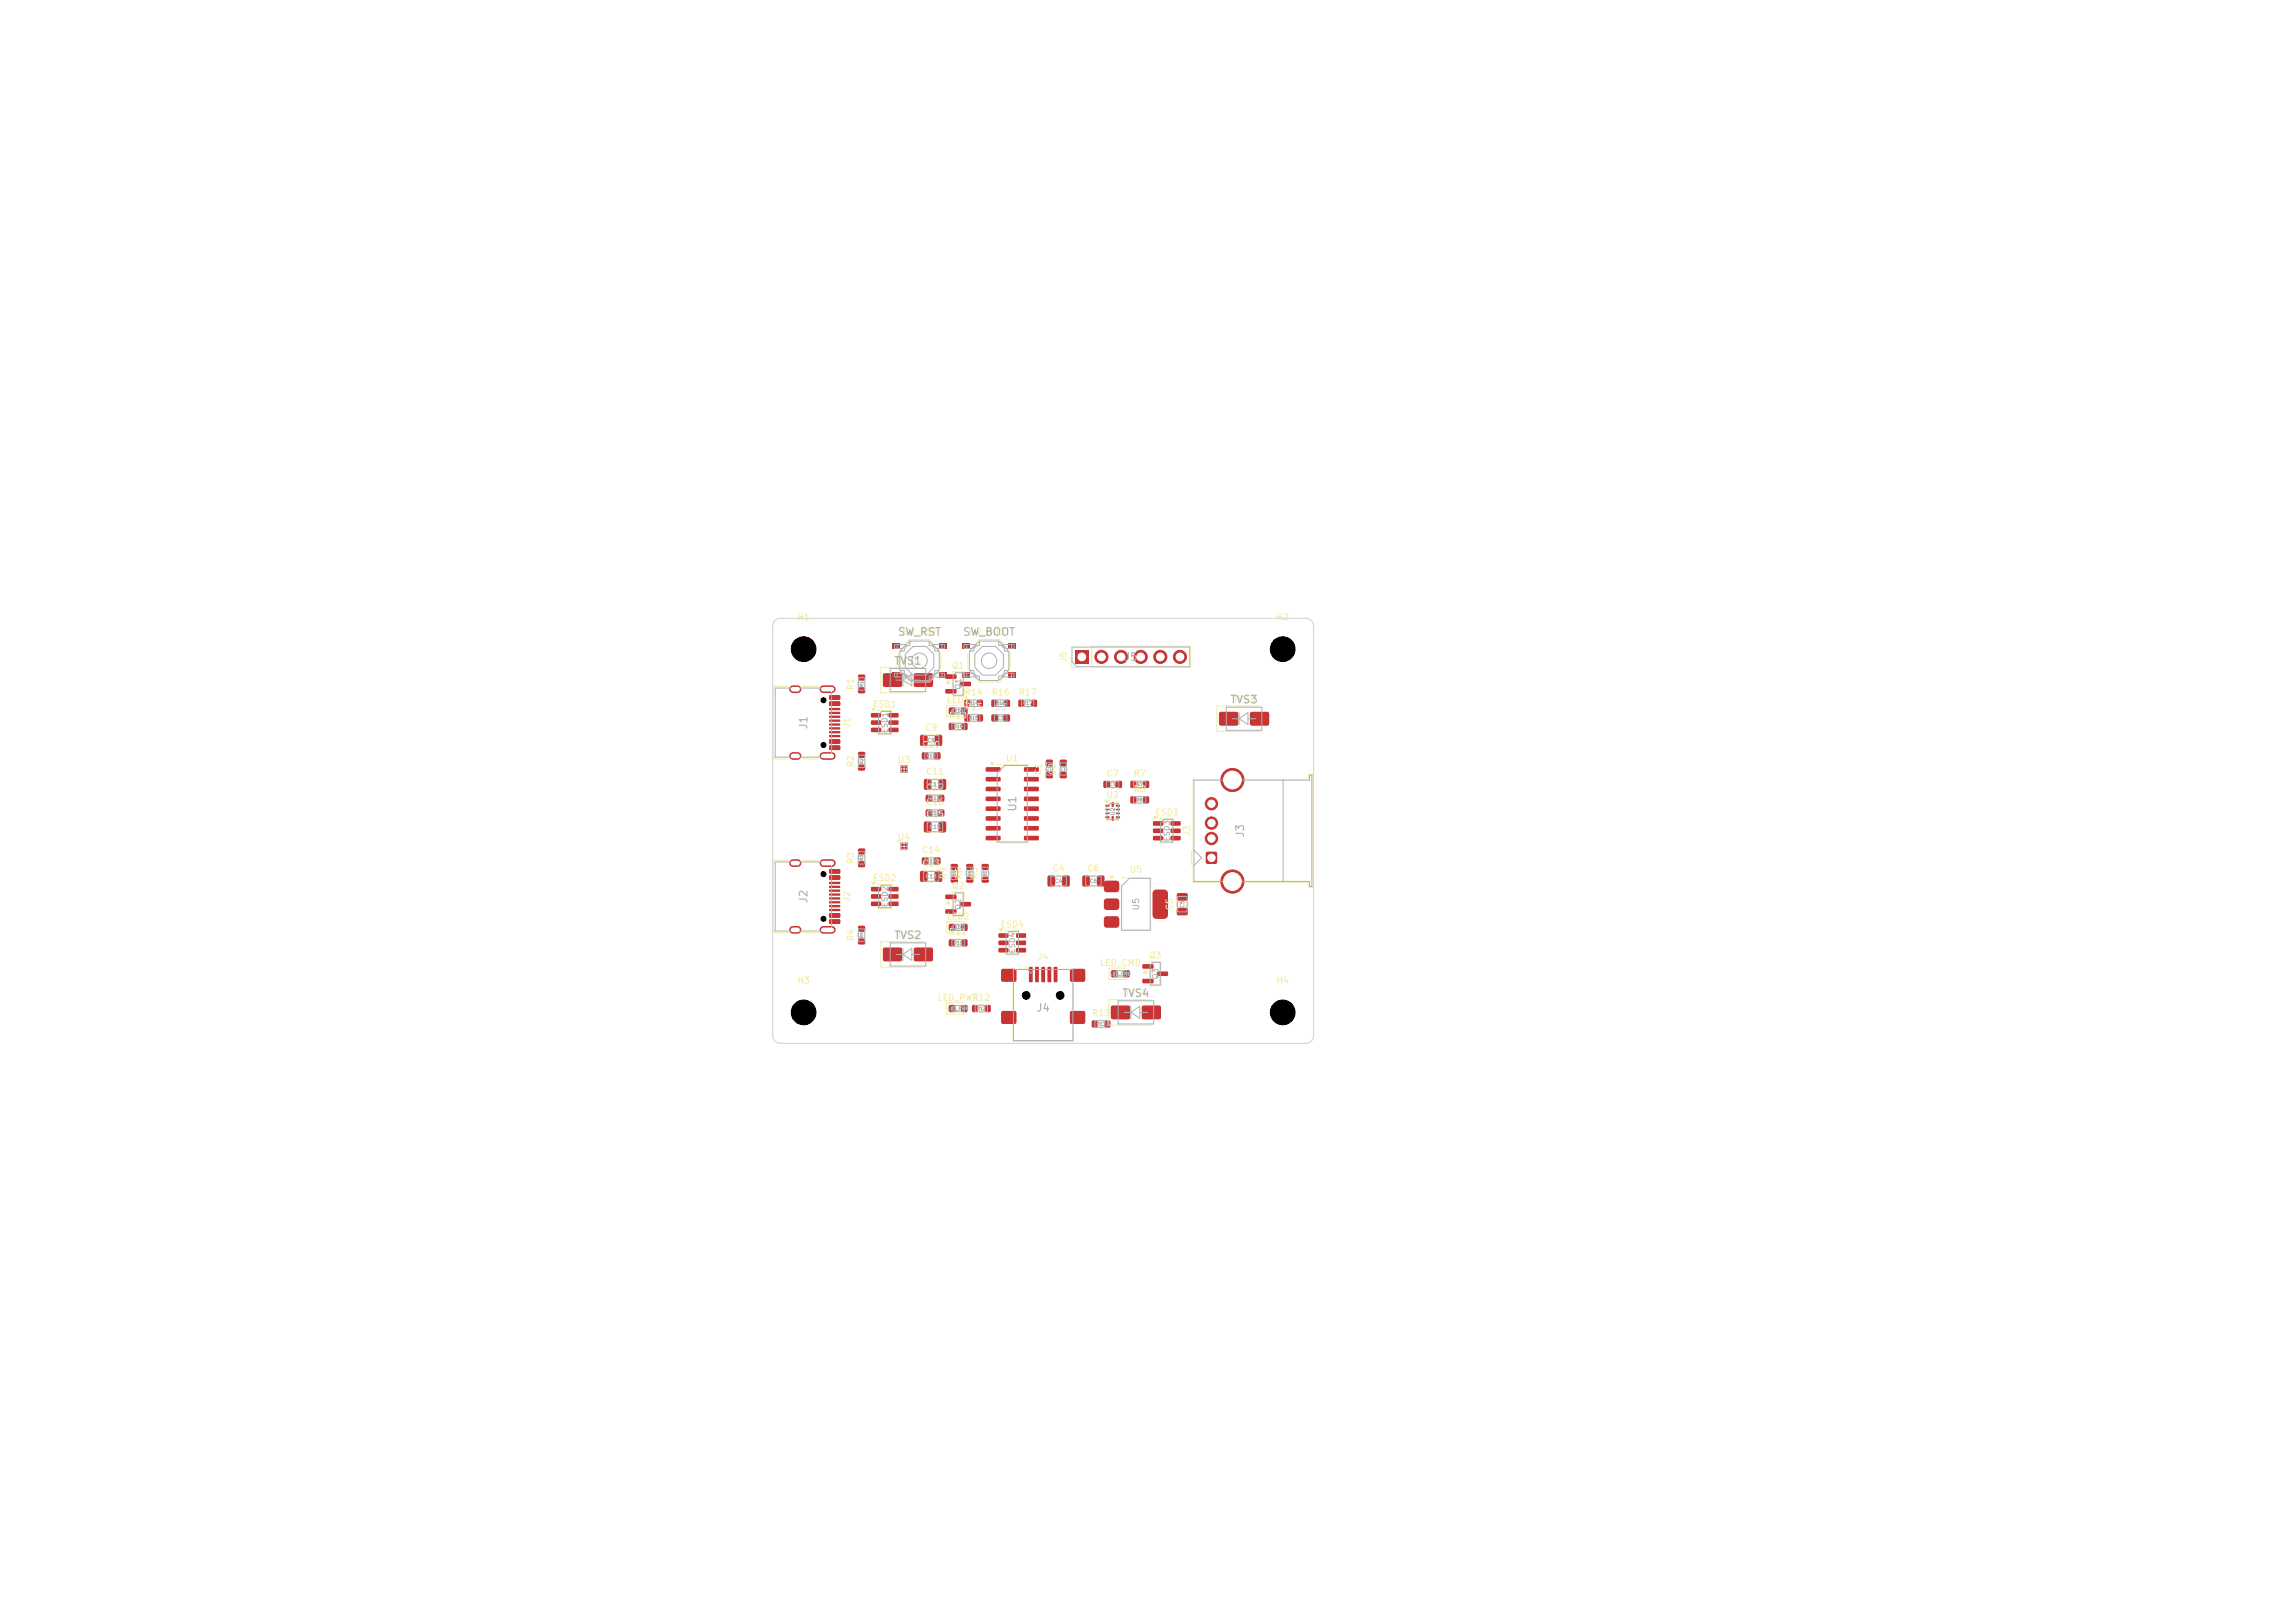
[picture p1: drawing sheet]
<svg xmlns="http://www.w3.org/2000/svg" width="297mm" height="210mm" viewBox="0 0 297 210" stroke-linecap="round" stroke-linejoin="round" font-family="sans-serif">
<defs><g id="words">
<g font-size="1" fill="#afafaf">
<text x="116.1" y="82.5">SW_RST</text>
<text x="124.5" y="82.5">SW_BOOT</text>
<text x="115.6" y="86.3">TVS1</text>
<text x="145.4" y="85.8">J5</text>
<text x="104.7" y="94.5" transform="rotate(-90 104.7 94.5)">J1</text>
<text x="159.1" y="91.3">TVS3</text>
<text x="131.8" y="105.1" transform="rotate(-90 131.8 105.1)">U1</text>
<text x="161.2" y="108.5" transform="rotate(-90 161.2 108.5)">J3</text>
<text x="104.7" y="117" transform="rotate(-90 104.7 117)">J2</text>
<text x="115.6" y="121.8">TVS2</text>
<text x="134" y="131.2">J4</text>
<text x="145.1" y="129.3">TVS4</text>
</g>
<g font-size=".8" fill="#f2eda1">
<text x="103.1" y="80.5">H1</text>
<text x="116.7" y="82.4">SW_RST</text>
<text x="125.2" y="82.4">SW_BOOT</text>
<text x="165.1" y="80.5">H2</text>
<text x="110.7" y="89.4" transform="rotate(-90 110.7 89.4)">R1</text>
<text x="116" y="86.1">TVS1</text>
<text x="123.1" y="86.7">Q1</text>
<text x="138.2" y="85.8" transform="rotate(-90 138.2 85.8)">J5</text>
<text x="110.2" y="94.3" transform="rotate(-90 110.2 94.3)">J1</text>
<text x="112.9" y="91.7">ESD1</text>
<text x="119.6" y="94.7">C9</text>
<text x="122.5" y="91.2">LED1</text>
<text x="122.8" y="93.2">R10</text>
<text x="124.8" y="90.2">R14</text>
<text x="124.8" y="92.1">R15</text>
<text x="128.3" y="90.2">R16</text>
<text x="128.6" y="92.1">C3</text>
<text x="131.8" y="90.2">R17</text>
<text x="159.5" y="91.1">TVS3</text>
<text x="110.7" y="99.4" transform="rotate(-90 110.7 99.4)">R2</text>
<text x="116.1" y="98.9">U3</text>
<text x="119.3" y="97">C10</text>
<text x="119.8" y="100.4">C11</text>
<text x="130.1" y="98.7">U1</text>
<text x="135" y="100.4" transform="rotate(-90 135 100.4)">C1</text>
<text x="136.8" y="100.4" transform="rotate(-90 136.8 100.4)">C2</text>
<text x="143.1" y="100.7">C7</text>
<text x="146.6" y="100.7">R7</text>
<text x="119.8" y="102.5">C12</text>
<text x="119.8" y="105.9">C15</text>
<text x="119.8" y="104.4">C16</text>
<text x="143.1" y="103.5">U2</text>
<text x="146.6" y="102.7">R8</text>
<text x="149.4" y="105.7">ESD3</text>
<text x="110.7" y="111.9" transform="rotate(-90 110.7 111.9)">R3</text>
<text x="116.1" y="108.9">U4</text>
<text x="119.3" y="112.3">C13</text>
<text x="119.3" y="110.6">C14</text>
<text x="122.7" y="113.9" transform="rotate(-90 122.7 113.9)">R9</text>
<text x="124.7" y="113.9" transform="rotate(-90 124.7 113.9)">R6</text>
<text x="126.7" y="113.9" transform="rotate(-90 126.7 113.9)">R5</text>
<text x="136.1" y="112.9">C4</text>
<text x="140.6" y="112.9">C6</text>
<text x="146.1" y="113.1">U5</text>
<text x="154.2" y="108.3" transform="rotate(-90 154.2 108.3)">J3</text>
<text x="110.2" y="116.8" transform="rotate(-90 110.2 116.8)">J2</text>
<text x="112.9" y="114.2">ESD2</text>
<text x="122.5" y="119.2">LED2</text>
<text x="123.1" y="115.2">Q2</text>
<text x="151.9" y="117.9" transform="rotate(-90 151.9 117.9)">C5</text>
<text x="110.7" y="121.9" transform="rotate(-90 110.7 121.9)">R4</text>
<text x="116" y="121.6">TVS2</text>
<text x="122.8" y="121.2">R11</text>
<text x="129.4" y="120.2">ESD4</text>
<text x="134.2" y="124.4">J4</text>
<text x="142.3" y="125.2">LED_CMD</text>
<text x="148.6" y="124.2">Q3</text>
<text x="103.1" y="127.5">H3</text>
<text x="121.3" y="129.7">LED_PWR</text>
<text x="125.8" y="129.7">R12</text>
<text x="141.3" y="131.7">R13</text>
<text x="145.5" y="129.1">TVS4</text>
<text x="165.1" y="127.5">H4</text>
</g>
<text font-size=".8" fill="#afafaf" x="147.6" y="117.9" transform="rotate(-90 147.6 117.9)">U5</text>
<g font-size=".7" fill="#afafaf">
<text x="124.5" y="89.3" transform="rotate(-90 124.5 89.3)">Q1</text>
<text x="115" y="94.9" transform="rotate(-90 115 94.9)">ESD1</text>
<text x="151.5" y="108.9" transform="rotate(-90 151.5 108.9)">ESD3</text>
<text x="115" y="117.4" transform="rotate(-90 115 117.4)">ESD2</text>
<text x="124.5" y="117.8" transform="rotate(-90 124.5 117.8)">Q2</text>
<text x="131.5" y="123.4" transform="rotate(-90 131.5 123.4)">ESD4</text>
<text x="150" y="126.8" transform="rotate(-90 150 126.8)">Q3</text>
</g>
<g font-size=".5" fill="#afafaf">
<text x="120" y="96.2">C9</text>
<text x="120.2" y="101.9">C11</text>
<text x="120.2" y="107.4">C15</text>
<text x="144.4" y="105.6" transform="rotate(-90 144.4 105.6)">U2</text>
<text x="119.7" y="113.8">C13</text>
<text x="136.5" y="114.4">C4</text>
<text x="141" y="114.4">C6</text>
<text x="153.4" y="117.5" transform="rotate(-90 153.4 117.5)">C5</text>
</g>
<g font-size=".4" fill="#afafaf">
<text x="111.8" y="88.9" transform="rotate(-90 111.8 88.9)">R1</text>
<text x="123.2" y="92.3">LED1</text>
<text x="123.4" y="94.3">R10</text>
<text x="125.4" y="91.3">R14</text>
<text x="125.4" y="93.2">R15</text>
<text x="128.9" y="91.3">R16</text>
<text x="129.1" y="93.2">C3</text>
<text x="132.4" y="91.3">R17</text>
<text x="111.8" y="98.9" transform="rotate(-90 111.8 98.9)">R2</text>
<text x="119.9" y="98.1">C10</text>
<text x="136.1" y="99.9" transform="rotate(-90 136.1 99.9)">C1</text>
<text x="137.9" y="99.9" transform="rotate(-90 137.9 99.9)">C2</text>
<text x="143.6" y="101.8">C7</text>
<text x="147.1" y="101.8">R7</text>
<text x="120.4" y="103.6">C12</text>
<text x="120.4" y="105.5">C16</text>
<text x="147.1" y="103.8">R8</text>
<text x="111.8" y="111.4" transform="rotate(-90 111.8 111.4)">R3</text>
<text x="119.9" y="111.7">C14</text>
<text x="123.8" y="113.4" transform="rotate(-90 123.8 113.4)">R9</text>
<text x="125.8" y="113.4" transform="rotate(-90 125.8 113.4)">R6</text>
<text x="127.8" y="113.4" transform="rotate(-90 127.8 113.4)">R5</text>
<text x="111.8" y="121.4" transform="rotate(-90 111.8 121.4)">R4</text>
<text x="123.2" y="120.3">LED2</text>
<text x="123.4" y="122.3">R11</text>
<text x="122.6" y="130.8">LED_PWR</text>
<text x="126.4" y="130.8">R12</text>
<text x="143.6" y="126.3">LED_CMD</text>
<text x="141.9" y="132.8">R13</text>
</g>
</g></defs>
<g fill="#c83434">
<path d="M119.8 102.9l.2-.1 .6 .1 .1 .2-.1 .6-.1 .1-.7-.1v-.1z"/>
<path d="M121.4 102.9l.2-.1 .6 .1v.2v.6l-.2 .1-.6-.1-.1-.1z"/>
<path d="M141.3 132.1h.7v.8h-.7z"/>
<path d="M143 132.1h.7v.8h-.7z"/>
<path d="M125.1 113.5h.8v.7h-.8z"/>
<path d="M125.1 111.8h.8v.7h-.8z"/>
<path d="M119.1 95.1h.7l.2 .1 .1 1.1-.2 .2h-.6l-.2-.1-.1-1.1z"/>
<path d="M121 95.1h.7l.2 .1 .1 1.1-.2 .2h-.6l-.2-.1-.1-1.1z"/>
<path d="M137.2 99.9l.2-.1 .6 .1 .1 .2-.1 .6h-.2h-.6l-.1-.2z"/>
<path d="M137.2 98.3h.2h.6l.1 .2-.1 .6-.2 .1-.6-.1-.1-.1z"/>
<path d="M119.6 106.3h.7l.2 .1v1.1l-.1 .2h-.6l-.2-.1-.1-1.1z"/>
<path d="M121.5 106.3h.7l.2 .1v1.1l-.1 .2h-.6l-.2-.1-.1-1.1z"/>
<path d="M124.8 90.6h.7v.8h-.7z"/>
<path d="M126.5 90.6h.7v.8h-.7z"/>
<path d="M127.6 99.3h1.8l.1 .1v.4l-.2 .1-1.7-.1-.1-.1z"/>
<path d="M127.6 100.6l1.8-.1 .1 .2v.3l-.2 .1h-1.7l-.1-.1z"/>
<path d="M127.6 101.8h1.8l.1 .1v.4l-.2 .1h-1.7l-.1-.2z"/>
<path d="M127.6 103.1h1.8l.1 .1v.4l-.2 .1h-1.7l-.1-.2z"/>
<path d="M127.6 104.4l1.8-.1 .1 .2v.3l-.2 .1h-1.7l-.1-.1z"/>
<path d="M127.6 105.6h1.8l.1 .2v.3l-.2 .1h-1.7l-.1-.1z"/>
<path d="M127.6 106.9h1.8l.1 .1v.4l-.2 .1h-1.7l-.1-.2z"/>
<path d="M127.6 108.2h1.8l.1 .1v.4h-.2h-1.7l-.1-.1z"/>
<path d="M132.5 108.2h1.9v.1v.4h-.1h-1.7l-.1-.1z"/>
<path d="M132.5 106.9h1.9v.1v.4l-.1 .1h-1.7l-.1-.2z"/>
<path d="M132.5 105.6h1.9v.2v.3l-.1 .1h-1.7l-.1-.1z"/>
<path d="M132.5 104.4l1.9-.1v.2v.3l-.1 .1h-1.7l-.1-.1z"/>
<path d="M132.5 103.1h1.9v.1v.4l-.1 .1h-1.7l-.1-.2z"/>
<path d="M132.5 101.8h1.9v.1v.4l-.1 .1h-1.7l-.1-.2z"/>
<path d="M132.5 100.6l1.9-.1v.2v.3l-.1 .1h-1.7l-.1-.1z"/>
<path d="M132.5 99.3h1.9v.1v.4l-.1 .1-1.7-.1-.1-.1z"/>
<path d="M111.1 121.5h.8v.7h-.8z"/>
<path d="M111.1 119.8h.8v.7h-.8z"/>
<path d="M124.8 92.5h.7v.8h-.7z"/>
<path d="M126.5 92.5h.7v.8h-.7z"/>
<path d="M128.3 90.6h.7v.8h-.7z"/>
<path d="M130 90.6h.7v.8h-.7z"/>
<path d="M114.3 87.2l.2-.1h2l.2 .1v.2v1.4l-.2 .1h-2l-.2-.1v-.1z"/>
<path d="M118.3 87.2l.2-.1h2l.2 .1 .1 .2-.1 1.4-.2 .1h-2l-.2-.1-.1-.1z"/>
<path d="M122.8 130.1h.8v.8h-.8z"/>
<path d="M124.4 130.1h.8v.8h-.8z"/>
<path d="M111.1 111.5h.8v.7h-.8z"/>
<path d="M111.1 109.8h.8v.7h-.8z"/>
<path d="M107.3 112.5h1.3l.1 .1v.4l-.1 .1-1.2-.1-.1-.1z"/>
<path d="M107.3 113.3h1.3l.1 .1v.4l-.1 .1-1.2-.1-.1-.1z"/>
<path d="M107.3 114.6h1.4v.2v.1h-1.3z"/>
<path d="M107.3 115.6h1.4v.2v.1h-1.3z"/>
<path d="M107.3 116.1h1.4v.2v.1h-1.3z"/>
<path d="M107.3 117.1h1.4v.2v.1h-1.3z"/>
<path d="M107.3 118.2h1.3l.1 .1v.4l-.1 .1-1.2-.1-.1-.1z"/>
<path d="M107.3 119h1.3l.1 .1v.4l-.1 .1-1.2-.1-.1-.1z"/>
<path d="M107.3 117.6h1.4v.2v.1h-1.3z"/>
<path d="M107.3 116.6h1.4v.2v.1h-1.3z"/>
<path d="M107.3 115.1h1.4v.2v.1h-1.3z"/>
<path d="M107.3 114.1h1.4v.2v.1h-1.3z"/>
</g>
<path d="M102.6 111.7h.6M106.6 111.7h1.1M102.6 120.3h.6M106.6 120.3h1.1" fill="none" stroke="#c83434" stroke-width="1"/>
<g fill="#c83434">
<path d="M127.1 113.5h.8v.7h-.8z"/>
<path d="M127.1 111.8h.8v.7h-.8z"/>
<path d="M143.8 130.2l.2-.1h2l.2 .1v.2v1.4l-.2 .1h-2l-.2-.1-.1-.1z"/>
<path d="M147.8 130.2l.2-.1h2l.2 .1v.2v1.4l-.2 .1h-2l-.2-.1v-.1z"/>
<path d="M156.1 110.3l.2-.1 1.2 .1v.2v1.2l-.2 .1-1.2-.1-.1-.1z"/>
</g>
<g fill="#c83434" stroke="#c83434" stroke-width=".13">
<circle cx="156.8" cy="108.5" r=".8"/>
<circle cx="156.8" cy="106.5" r=".8"/>
<circle cx="156.8" cy="104" r=".8"/>
<circle cx="159.5" cy="114.1" r="1.5"/>
<circle cx="159.5" cy="100.9" r="1.5"/>
</g>
<g fill="#c83434">
<path d="M119.6 100.8h.7l.2 .1v1.1l-.1 .2h-.6l-.2-.1-.1-1.1z"/>
<path d="M121.5 100.8h.7l.2 .1v1.1l-.1 .2h-.6l-.2-.1-.1-1.1z"/>
<path d="M114.3 122.7l.2-.1h2l.2 .1v.2v1.4l-.2 .1h-2l-.2-.1v-.1z"/>
<path d="M118.3 122.7l.2-.1h2l.2 .1 .1 .2-.1 1.4-.2 .1h-2l-.2-.1-.1-.1z"/>
<path d="M112.7 92.3h1.2l.1 .1v.4l-.1 .1-1.1-.1-.1-.1z"/>
<path d="M112.7 93.2h1.2l.1 .2v.3l-.1 .1h-1.1l-.1-.1z"/>
<path d="M112.7 94.2h1.2l.1 .1v.4l-.1 .1-1.1-.1-.1-.1z"/>
<path d="M115 94.2h1.2l.1 .1v.4l-.1 .1-1.1-.1-.1-.1z"/>
<path d="M115 93.2h1.2l.1 .2v.3l-.1 .1h-1.1l-.1-.1z"/>
<path d="M115 92.3h1.2l.1 .1v.4l-.1 .1-1.1-.1-.1-.1z"/>
<path d="M124.5 83.3h1v.7h-1z"/>
<path d="M130.5 83.3h1v.7h-1z"/>
<path d="M124.5 87h1v.8h-1z"/>
<path d="M130.5 87h1v.8h-1z"/>
<path d="M142.9 114.1l.3-.1h1.5l.1 .3v1l-.3 .2-1.5-.1-.2-.3z"/>
<path d="M142.9 116.4l.3-.1h1.5l.1 .3v1l-.3 .2-1.5-.1-.2-.3z"/>
<path d="M149.3 115.2l.2-.1h1.1l.3 .1 .2 .2v3v.2l-.2 .2-1.4 .1-.3-.3-.1-3z"/>
<path d="M142.9 118.7l.3-.1h1.5l.1 .3v1l-.3 .2-1.5-.1-.2-.3z"/>
<path d="M157.8 92.2l.2-.1h2l.2 .1v.2v1.4l-.2 .1h-2l-.2-.1v-.1z"/>
<path d="M161.8 92.2l.2-.1h2l.2 .1 .1 .2-.1 1.4-.2 .1h-2l-.2-.1-.1-.1z"/>
<path d="M140.1 113.3h.7l.2 .1v1.1l-.1 .2h-.6l-.2-.1v-1.1z"/>
<path d="M142 113.3h.7l.2 .1v1.1l-.1 .2h-.6l-.2-.1v-1.1z"/>
<path d="M112.7 114.8h1.2l.1 .1v.4l-.1 .1-1.1-.1-.1-.1z"/>
<path d="M112.7 115.7h1.2l.1 .2v.3l-.1 .1h-1.1l-.1-.1z"/>
<path d="M112.7 116.7h1.2l.1 .1v.4l-.1 .1-1.1-.1-.1-.1z"/>
<path d="M115 116.7h1.2l.1 .1v.4l-.1 .1-1.1-.1-.1-.1z"/>
<path d="M115 115.7h1.2l.1 .2v.3l-.1 .1h-1.1l-.1-.1z"/>
<path d="M115 114.8h1.2l.1 .1v.4l-.1 .1-1.1-.1-.1-.1z"/>
<path d="M122.8 93.6h.7v.8h-.7z"/>
<path d="M124.5 93.6h.7v.8h-.7z"/>
<path d="M122.8 119.6h.8v.8h-.8z"/>
<path d="M124.4 119.6h.8v.8h-.8z"/>
<path d="M107.3 90h1.3l.1 .1v.4l-.1 .1-1.2-.1-.1-.1z"/>
<path d="M107.3 90.8h1.3l.1 .1v.4l-.1 .1-1.2-.1-.1-.1z"/>
<path d="M107.3 92.1h1.4v.2v.1h-1.3z"/>
<path d="M107.3 93.1h1.4v.2v.1h-1.3z"/>
<path d="M107.3 93.6h1.4v.2v.1h-1.3z"/>
<path d="M107.3 94.6h1.4v.2v.1h-1.3z"/>
<path d="M107.3 95.7h1.3l.1 .1v.4l-.1 .1-1.2-.1-.1-.1z"/>
<path d="M107.3 96.5h1.3l.1 .1v.4l-.1 .1-1.2-.1-.1-.1z"/>
<path d="M107.3 95.1h1.4v.2v.1h-1.3z"/>
<path d="M107.3 94.1h1.4v.2v.1h-1.3z"/>
<path d="M107.3 92.6h1.4v.2v.1h-1.3z"/>
<path d="M107.3 91.6h1.4v.2v.1h-1.3z"/>
</g>
<path d="M102.6 89.2h.6M102.6 97.8h.6M106.6 89.2h1.1M106.6 97.8h1.1" fill="none" stroke="#c83434" stroke-width="1"/>
<g fill="#c83434">
<path d="M147.9 124.8h1.3l.1 .1v.4l-.2 .1-1.2-.1-.1-.1z"/>
<path d="M147.9 126.7h1.3l.1 .1v.4l-.2 .1-1.2-.1-.1-.1z"/>
<path d="M149.7 125.7h1.4l.1 .2v.3l-.2 .1h-1.2l-.1-.1z"/>
<path d="M146.3 103.1h.7v.8h-.7z"/>
<path d="M148 103.1h.7v.8h-.7z"/>
<path d="M142.8 101.1l.2-.1 .6 .1 .1 .2-.1 .6-.2 .1-.6-.1v-.1z"/>
<path d="M144.4 101.1l.1-.1 .7 .1v.2v.6l-.2 .1-.6-.1-.1-.1z"/>
<path d="M115.5 83.3h1v.7h-1z"/>
<path d="M121.5 83.3h1v.7h-1z"/>
<path d="M115.5 87h1v.8h-1z"/>
<path d="M121.5 87h1v.8h-1z"/>
<path d="M135.4 99.9l.1-.1 .7 .1 .1 .2-.1 .6h-.2h-.6l-.1-.2z"/>
<path d="M135.4 98.3h.1h.7l.1 .2-.1 .6-.2 .1-.6-.1-.1-.1z"/>
<path d="M152.3 117.5h.2h1.1l.1 .2v.6l-.2 .2-1.1-.1-.1-.2z"/>
<path d="M152.3 115.6h.2h1.1l.1 .2v.6l-.2 .2-1.1-.1-.1-.2z"/>
<path d="M122.8 121.6h.7v.8h-.7z"/>
<path d="M124.5 121.6h.7v.8h-.7z"/>
<path d="M133.2 125.1h.3l.1 .1v1.8l-.1 .1h-.3v-.1z"/>
<path d="M134 125.1h.3l.1 .1v1.8l-.1 .1h-.3l-.1-.1z"/>
<path d="M134.8 125.1h.3l.1 .1v1.8l-.1 .1h-.3l-.1-.1z"/>
<path d="M135.6 125.1h.3l.1 .1v1.8l-.1 .1h-.3l-.1-.1z"/>
<path d="M136.4 125.1h.3l.1 .1v1.8l-.1 .1h-.3l-.1-.1z"/>
<path d="M129.6 125.4h.2h1.5h.2l.1 .2-.1 1.4-.2 .1h-1.5l-.2-.1-.1-.2z"/>
<path d="M129.6 130.9l.2-.1h1.5l.2 .1 .1 .2-.1 1.3-.2 .1h-1.5l-.2-.1-.1-.1z"/>
<path d="M138.5 125.4h.2h1.5h.2l.1 .2-.1 1.4-.2 .1h-1.5l-.2-.1v-.2z"/>
<path d="M138.5 130.9l.2-.1h1.5l.2 .1 .1 .2-.1 1.3-.2 .1h-1.5l-.2-.1v-.1z"/>
<path d="M128.3 92.5l.2-.1 .6 .1 .1 .2-.1 .6-.2 .1-.6-.1v-.1z"/>
<path d="M129.9 92.5l.2-.1 .6 .1v.2v.6l-.2 .1-.6-.1-.1-.1z"/>
<path d="M119.1 112.7h.7l.2 .1 .1 1.1-.2 .2h-.6l-.2-.1-.1-1.1z"/>
<path d="M121 112.7h.7l.2 .1 .1 1.1-.2 .2h-.6l-.2-.1-.1-1.1z"/>
<path d="M122.4 115.8h1.3l.1 .1v.4l-.2 .1-1.2-.1-.1-.1z"/>
<path d="M122.4 117.7h1.3l.1 .1v.4l-.2 .1-1.2-.1-.1-.1z"/>
<path d="M124.2 116.7h1.4l.1 .2v.3l-.2 .1h-1.2l-.1-.1z"/>
<path d="M146.3 101.1h.7v.8h-.7z"/>
<path d="M148 101.1h.7v.8h-.7z"/>
<path d="M125.8 130.1h.7v.8h-.7z"/>
<path d="M127.5 130.1h.7v.8h-.7z"/>
<path d="M131.8 90.6h.7v.8h-.7z"/>
<path d="M133.5 90.6h.7v.8h-.7z"/>
<path d="M149.2 106.3h1.2l.1 .1v.4l-.1 .1-1.1-.1-.1-.1z"/>
<path d="M149.2 107.2h1.2l.1 .2v.3l-.1 .1h-1.1l-.1-.1z"/>
<path d="M149.2 108.2h1.2l.1 .1v.4l-.1 .1-1.1-.1-.1-.1z"/>
<path d="M151.5 108.2h1.2l.1 .1v.4l-.2 .1-1-.1-.1-.1z"/>
<path d="M151.5 107.2h1.2l.1 .2v.3l-.2 .1h-1l-.1-.1z"/>
<path d="M151.5 106.3h1.2l.1 .1v.4l-.2 .1-1-.1-.1-.1z"/>
<path d="M139.1 84.2h1.8v1.7h-1.8z"/>
</g>
<g fill="#c83434" stroke="#c83434" stroke-width=".13">
<circle cx="142.5" cy="85" r=".85"/>
<circle cx="145.1" cy="85" r=".85"/>
<circle cx="147.6" cy="85" r=".85"/>
<circle cx="150.2" cy="85" r=".85"/>
<circle cx="152.7" cy="85" r=".85"/>
</g>
<g fill="#c83434">
<path d="M143.8 125.6h.8v.8h-.8z"/>
<path d="M145.4 125.6h.8v.8h-.8z"/>
<path d="M135.6 113.3h.7l.2 .1 .1 1.1-.2 .2h-.6l-.2-.1-.1-1.1z"/>
<path d="M137.5 113.3h.7l.2 .1 .1 1.1-.2 .2h-.6l-.2-.1-.1-1.1z"/>
<path d="M119.3 111l.2-.1 .6 .1 .1 .2-.1 .6-.2 .1-.6-.1v-.1z"/>
<path d="M120.9 111l.1-.1 .7 .1v.2v.6l-.2 .1-.6-.1-.1-.1z"/>
<path d="M122.4 87.3h1.3l.1 .1v.4l-.2 .1-1.2-.1-.1-.1z"/>
<path d="M122.4 89.2h1.3l.1 .1v.4l-.2 .1-1.2-.1-.1-.1z"/>
<path d="M124.2 88.2h1.4l.1 .2v.3l-.2 .1h-1.2l-.1-.1z"/>
<path d="M119.3 97.4l.2-.1 .6 .1 .1 .2-.1 .6-.2 .1-.6-.1v-.1z"/>
<path d="M120.9 97.4l.1-.1 .7 .1v.2v.6l-.2 .1-.6-.1-.1-.1z"/>
<path d="M119.8 104.8l.2-.1 .6 .1 .1 .2-.1 .6-.1 .1-.7-.1v-.1z"/>
<path d="M121.4 104.8l.2-.1 .6 .1v.2v.6l-.2 .1-.6-.1-.1-.1z"/>
<path d="M111.1 99h.8v.7h-.8z"/>
<path d="M111.1 97.3h.8v.7h-.8z"/>
<path d="M111.1 89h.8v.7h-.8z"/>
<path d="M111.1 87.3h.8v.7h-.8z"/>
<path d="M143.1 104.1h.5v.2l-.5 .1z"/>
<path d="M143.1 104.7h.5v.1h-.5z"/>
<path d="M143.1 105.2h.5v.1h-.5z"/>
<path d="M143.1 105.6h.5v.2l-.5 .1z"/>
<path d="M143.9 105.6h.2v.6h-.2z"/>
<path d="M144.4 105.6h.5v.2l-.5 .1z"/>
<path d="M144.4 105.2h.5v.1h-.5z"/>
<path d="M144.4 104.7h.5v.1h-.5z"/>
<path d="M144.4 104.1h.5v.2l-.5 .1z"/>
<path d="M143.9 103.8h.2v.6h-.2z"/>
<path d="M129.2 120.8h1.2l.1 .1v.4l-.1 .1-1.1-.1-.1-.1z"/>
<path d="M129.2 121.7h1.2l.1 .2v.3l-.1 .1h-1.1l-.1-.1z"/>
<path d="M129.2 122.7h1.2l.1 .1v.4l-.1 .1-1.1-.1-.1-.1z"/>
<path d="M131.5 122.7h1.2l.1 .1v.4l-.2 .1-1-.1-.1-.1z"/>
<path d="M131.5 121.7h1.2l.1 .2v.3l-.2 .1h-1l-.1-.1z"/>
<path d="M131.5 120.8h1.2l.1 .1v.4l-.2 .1-1-.1-.1-.1z"/>
</g>
<g fill="#c83434" stroke="#c83434" stroke-width=".13">
<circle cx="116.8" cy="99.3" r=".11"/>
<circle cx="117.2" cy="99.3" r=".11"/>
<circle cx="116.8" cy="99.7" r=".11"/>
<circle cx="117.2" cy="99.7" r=".11"/>
</g>
<g fill="#c83434">
<path d="M123.1 113.5h.8v.7h-.8z"/>
<path d="M123.1 111.8h.8v.7h-.8z"/>
</g>
<g fill="#c83434" stroke="#c83434" stroke-width=".13">
<circle cx="116.8" cy="109.3" r=".11"/>
<circle cx="117.2" cy="109.3" r=".11"/>
<circle cx="116.8" cy="109.7" r=".11"/>
<circle cx="117.2" cy="109.7" r=".11"/>
</g>
<g fill="#c83434">
<path d="M122.8 91.6h.8v.8h-.8z"/>
<path d="M124.4 91.6h.8v.8h-.8z"/>
</g>
<g fill="none" stroke="#f2eda1" stroke-width=".13">
<path d="M120.2 95.1h.6M120.2 96.5h.6M125.8 90.5h.4M125.8 91.5h.4M128.2 98.7h.4l-.2 .3zM128.9 99h4.2M137.1 99.4v.2M138.1 99.4v.2M120.7 106.3h.6M120.7 107.7h.6M120.9 102.8h.2M120.9 103.8h.2"/>
<path d="M125 112.8v.4M126 112.8v.4M128.9 109h4.2M142.3 132h.4M142.3 133h.4"/>
</g>
<path d="M128.2 98.7h.4l-.2 .3z" fill="#f2eda1"/>
<g fill="none" stroke="#f2eda1" stroke-width=".13">
<path d="M112.8 91.7h.5l-.2 .3zM113.6 92h1.8M113.6 95h1.8M119.5 86.4h-5.5v3.3h5.5M125.8 92.4h.4M125.8 93.4h.4M129.3 90.5h.4M129.3 91.5h.4M102 111.3h-1.9v9.4h1.9M103.9 111.3h2M111 110.8v.4M112 110.8v.4"/>
<path d="M120.7 100.8h.6M120.7 102.2h.6M127 112.8v.4M128 112.8v.4M154.2 110.1v1.8M157.7 100.8h-3.3v13.4h3.3M161.3 100.8h8.1v-.6h.5v14.6h-.5v-.6h-8.1M103.9 120.7h2M111 120.8v.4M112 120.8v.4M119.5 121.9h-5.5v3.3h5.5M124.8 129.8h-2.3v1.4h2.3"/>
<path d="M149 129.4h-5.5v3.3h5.5"/>
</g>
<path d="M112.8 91.7h.5l-.2 .3z" fill="#f2eda1"/>
<path d="M125.2 84.5v2M126.2 83.2l.5-.4h2.6l.4 .4M126.2 87.8l.5 .5h2.6l.4-.5M130.8 84.5v2M143.6 113.4h.5l-.2 .3zM145.1 113.6h3.8v1.3M148.9 119.2v1.2h-3.8" fill="none" stroke="#f2eda1" stroke-width=".13"/>
<path d="M143.6 113.4h.5l-.2 .3z" fill="#f2eda1"/>
<path d="M163 91.4h-5.5v3.3h5.5M112.8 114.2h.5l-.2 .3zM113.6 114.5h1.8M113.6 117.5h1.8M141.2 113.3h.6M141.2 114.7h.6" fill="none" stroke="#f2eda1" stroke-width=".13"/>
<path d="M112.8 114.2h.5l-.2 .3z" fill="#f2eda1"/>
<path d="M102 88.8h-1.9v9.4h1.9M103.9 88.8h2M103.9 98.2h2M123.8 93.5h.4M123.8 94.5h.4M124.8 119.3h-2.3v1.4h2.3M148.2 125.6l.2 .3h-.4zM148.7 124.5l1.6-.1v1M148.7 125.6v.8M150.3 126.6v1l-1.6-.1" fill="none" stroke="#f2eda1" stroke-width=".13"/>
<path d="M148.2 125.6l.2 .3h-.4z" fill="#f2eda1"/>
<g fill="none" stroke="#f2eda1" stroke-width=".13">
<path d="M116.2 84.5v2M117.2 83.2l.5-.4h2.6l.5 .4M117.2 87.8l.5 .5h2.6l.5-.5M121.7 84.5v2M129.4 92.4h.2M129.4 93.4h.2M135.3 99.4v.2M136.3 99.4v.2M120.2 112.7h.6M120.2 114.1h.6M122.7 116.6l.2 .3h-.4zM123.2 115.5l1.6-.1v1"/>
<path d="M123.2 116.6v.8M124.8 117.6v1l-1.6-.1M143.9 101h.2M143.9 102h.2M147.3 103h.4M147.3 104h.4M152.3 116.7v.6M153.7 116.7v.6M123.8 121.5h.4M123.8 122.5h.4M131.1 127.3v3.2M131.1 132.8v1.9h7.8v-1.9"/>
<path d="M132.9 125v.4h-1.1M137.1 125.4h1.1M138.9 127.3v3.2"/>
</g>
<path d="M122.7 116.6l.2 .3h-.4z" fill="#f2eda1"/>
<path d="M132.8 90.5h.4M132.8 91.5h.4M147.3 101h.4M147.3 102h.4M149.3 105.7h.5l-.2 .3zM150.1 106h1.8M150.1 109h1.8M126.8 130h.4M126.8 131h.4" fill="none" stroke="#f2eda1" stroke-width=".13"/>
<path d="M149.3 105.7h.5l-.2 .3z" fill="#f2eda1"/>
<path d="M122.7 88.1l.2 .3h-.4zM123.2 87l1.6-.1v1M123.2 88.1v.8M124.8 89.1v1l-1.6-.1M138.6 85v1.4h1.4M141.3 83.6h12.8v2.8h-12.8zM120.4 110.9h.2M120.4 111.9h.2M136.7 113.3h.6M136.7 114.7h.6M145.8 125.3h-2.3v1.4h2.3" fill="none" stroke="#f2eda1" stroke-width=".13"/>
<path d="M122.7 88.1l.2 .3h-.4z" fill="#f2eda1"/>
<path d="M111 88.3v.4M111 98.3v.4M112 88.3v.4M112 98.3v.4M120.4 97.3h.2M120.4 98.3h.2M120.9 104.7h.2M120.9 105.7h.2M143 103.5h.5l-.3 .4zM143.1 106.1h.5M144.4 106.1h.5M144.4 103.9h.5" fill="none" stroke="#f2eda1" stroke-width=".13"/>
<path d="M143 103.5h.5l-.3 .4z" fill="#f2eda1"/>
<path d="M129.3 120.2h.5l-.3 .3zM130.1 120.5h1.8M130.1 123.5h1.8" fill="none" stroke="#f2eda1" stroke-width=".13"/>
<path d="M129.3 120.2h.5l-.3 .3z" fill="#f2eda1"/>
<path d="M116.6 98.8h-.4v.3M124.8 91.3h-2.3v1.4h2.3M116.6 108.8h-.4v.3M123 112.8v.4M124 112.8v.4" fill="none" stroke="#f2eda1" stroke-width=".13"/>
<path d="M100.3 80.3l.3-.2 .4-.1h68a1 1 0 0 1 1 1v53a1 1 0 0 1-1 1h-68a1 1 0 0 1-1-1v-53l.1-.3z" fill="none" stroke="#d0d2cd" stroke-width=".13"/>
<g fill="none" stroke="#afafaf" stroke-width=".13">
<path d="M100.3 89h7.3v9h-7.3zM111.1 97.7h.8v1.6h-.8zM111.1 87.7h.8v1.6h-.8zM113.7 92.4l.4-.3h1.2v2.9h-1.6zM115.2 86.5h4.6v3h-4.6zM115.8 83.4h1.5l-.5 .5h-1zM115.8 87.1h1l.5 .5h-1.5zM115.9 88h1M116.1 83.4v.5M116.1 87.1v.5M116.6 99.1h.8v.9h-.8zM116.6 86.8v.1l1 1h.2"/>
<path d="M116.9 87.2v1.6M116.9 88l1.1-.8v1.6zM117.1 84.7l1-1h1.7l1 1v1.7l-1 1h-1.7l-1-1zM117.8 83.1h-.2l-1 1v.2M117.8 83h2.4v.5h.4l.4 .4v.4h.5v2.4h-.5v.4l-.4 .4h-.4v.6h-2.4v-.6h-.4l-.4-.4v-.4h-.5v-2.4h.5v-.4l.4-.4h.4zM118 88h1M119.5 95.2h2v1.2h-2zM119.7 97.4h1.6v.8h-1.6zM120.2 83.1h.2l1 1v.2M120.7 83.4h1.5v.5h-1zM121.2 87.1h1v.5h-1.5zM121.4 86.8v.1l-1 1h-.2"/>
<path d="M121.9 83.4v.5M121.9 87.1v.5M123.2 93.6h1.6v.8h-1.6zM123.5 91.6h1.3v.8h-1.6v-.5zM123.7 87.1h.9v2.9h-1.2v-2.6zM124.8 83.4h1.5l-.5 .5h-1zM124.8 87.1h1l.5 .5h-1.5zM125.1 83.4v.5M125.1 87.1v.5M125.2 90.6h1.6v.8h-1.6zM125.2 92.5h1.6v.8h-1.6zM125.6 86.8v.1l1 1h.1"/>
<path d="M126.2 84.7l1-1h1.6l1 1v1.7l-1 1h-1.6l-1-1zM126.7 83.1h-.1l-1 1v.2M126.8 83h2.4v.5h.4l.4 .4v.4h.5v2.4h-.5v.4l-.4 .4h-.4v.6h-2.4v-.6h-.4l-.4-.4v-.4h-.5v-2.4h.5v-.4l.4-.4h.4zM128.7 90.6h1.6v.8h-1.6zM128.7 92.5h1.6v.8h-1.6zM129.3 83.1h.1l1 1v.2M129.7 83.4h1.5v.5h-1zM130 99.1h2.9v9.9h-3.8v-9zM130.2 87.1h1v.5h-1.5zM130.4 86.8v.1l-1 1h-.1M130.9 83.4v.5M130.9 87.1v.5"/>
<path d="M132.2 90.6h1.6v.8h-1.6zM135.4 98.7h.8v1.6h-.8zM137.2 98.7h.8v1.6h-.8zM138.7 83.7h15.3v2.6h-14.6l-.7-.7zM158.7 91.5h4.6v3h-4.6zM159.4 93h1M160.4 92.2v1.6M160.4 93l1.1-.8v1.6zM161.5 93h1M100.3 111.5h7.3v9h-7.3zM111.1 110.2h.8v1.6h-.8zM114.1 114.5h1.2v3h-1.6v-2.6z"/>
<path d="M116.6 109.1h.8v.9h-.8zM119.5 112.8h2v1.2h-2zM119.7 111h1.6v.8h-1.6zM120 106.4h2v1.2h-2zM120 100.9h2v1.2h-2zM120.2 102.9h1.6v.8h-1.6zM120.2 104.8h1.6v.8h-1.6zM123.1 112.2h.8v1.6h-.8zM123.5 119.6h1.3v.8h-1.6v-.5zM123.7 115.5h.9v3h-1.2v-2.6zM125.1 112.2h.8v1.6h-.8zM127.1 112.2h.8v1.6h-.8z"/>
<path d="M136 113.4h2v1.2h-2zM140.5 113.4h2v1.2h-2zM143.2 101.1h1.6v.8h-1.6zM143.2 104.4l.4-.4h1.1v2h-1.5zM146.2 113.7h2.7v6.7h-3.8v-5.7zM146.7 103.1h1.6v.8h-1.6zM146.7 101.1h1.6v.8h-1.6zM150.2 106.4l.4-.3h1.2v2.9h-1.6zM152.4 116h1.2v2h-1.2zM154.5 101h15v-.7h.3v14.4h-.3v-.6h-15zM154.5 110l1 1-1 1M166 101v13.1"/>
<path d="M111.1 120.2h.8v1.6h-.8zM115.2 122h4.6v3h-4.6zM115.9 123.5h1M116.9 122.7v1.6M116.9 123.5l1.1-.8v1.6zM118 123.5h1M123.2 121.6h1.6v.8h-1.6zM123.5 130.1h1.3v.8h-1.6v-.5zM126.2 130.1h1.6v.8h-1.6zM130.6 120.5h1.2v3h-1.6v-2.6zM131.2 125.5h7.7v9.2h-7.7zM133 125.5l.4 .5 .3-.5"/>
<path d="M141.7 132.1h1.6v.8h-1.6zM144.2 125.9l.3-.3h1.3v.8h-1.6zM144.7 129.5h4.6v3h-4.6zM145.4 131h1M146.4 130.2v1.6M146.4 131l1.1-.8v1.6zM147.5 131h1M149.2 124.5h1v3h-1.3v-2.6z"/>
<circle cx="119" cy="85.5" r="1"/>
<circle cx="128" cy="85.5" r="1"/>
</g>
<g fill="#000" stroke="#000" stroke-width=".13">
<circle cx="104" cy="84" r="1.6"/>
<circle cx="106.6" cy="90.6" r=".33"/>
<circle cx="106.6" cy="96.4" r=".33"/>
<circle cx="166" cy="84" r="1.6"/>
<circle cx="106.6" cy="118.9" r=".33"/>
<circle cx="106.6" cy="113.1" r=".33"/>
<circle cx="104" cy="131" r="1.6"/>
<circle cx="132.8" cy="128.8" r=".5"/>
<circle cx="137.2" cy="128.8" r=".5"/>
<circle cx="166" cy="131" r="1.6"/>
</g>
<path d="M102.6 89.2h.6M102.6 97.8h.6M106.6 89.2h1.1M106.6 97.8h1.1M102.6 111.7h.6M106.6 111.7h1.1M102.6 120.3h.6M106.6 120.3h1.1" fill="none" stroke="#fff" stroke-width=".6"/>
<g fill="#fff" stroke="#fff" stroke-width=".13">
<circle cx="156.8" cy="111" r=".47"/>
<circle cx="156.8" cy="108.5" r=".47"/>
<circle cx="156.8" cy="106.5" r=".47"/>
<circle cx="156.8" cy="104" r=".47"/>
<circle cx="159.5" cy="114.1" r="1.15"/>
<circle cx="159.5" cy="100.9" r="1.15"/>
<circle cx="140" cy="85" r=".5"/>
<circle cx="142.5" cy="85" r=".5"/>
<circle cx="145.1" cy="85" r=".5"/>
<circle cx="147.6" cy="85" r=".5"/>
<circle cx="150.2" cy="85" r=".5"/>
<circle cx="152.7" cy="85" r=".5"/>
</g>
<use href="#words"/>
</svg>
